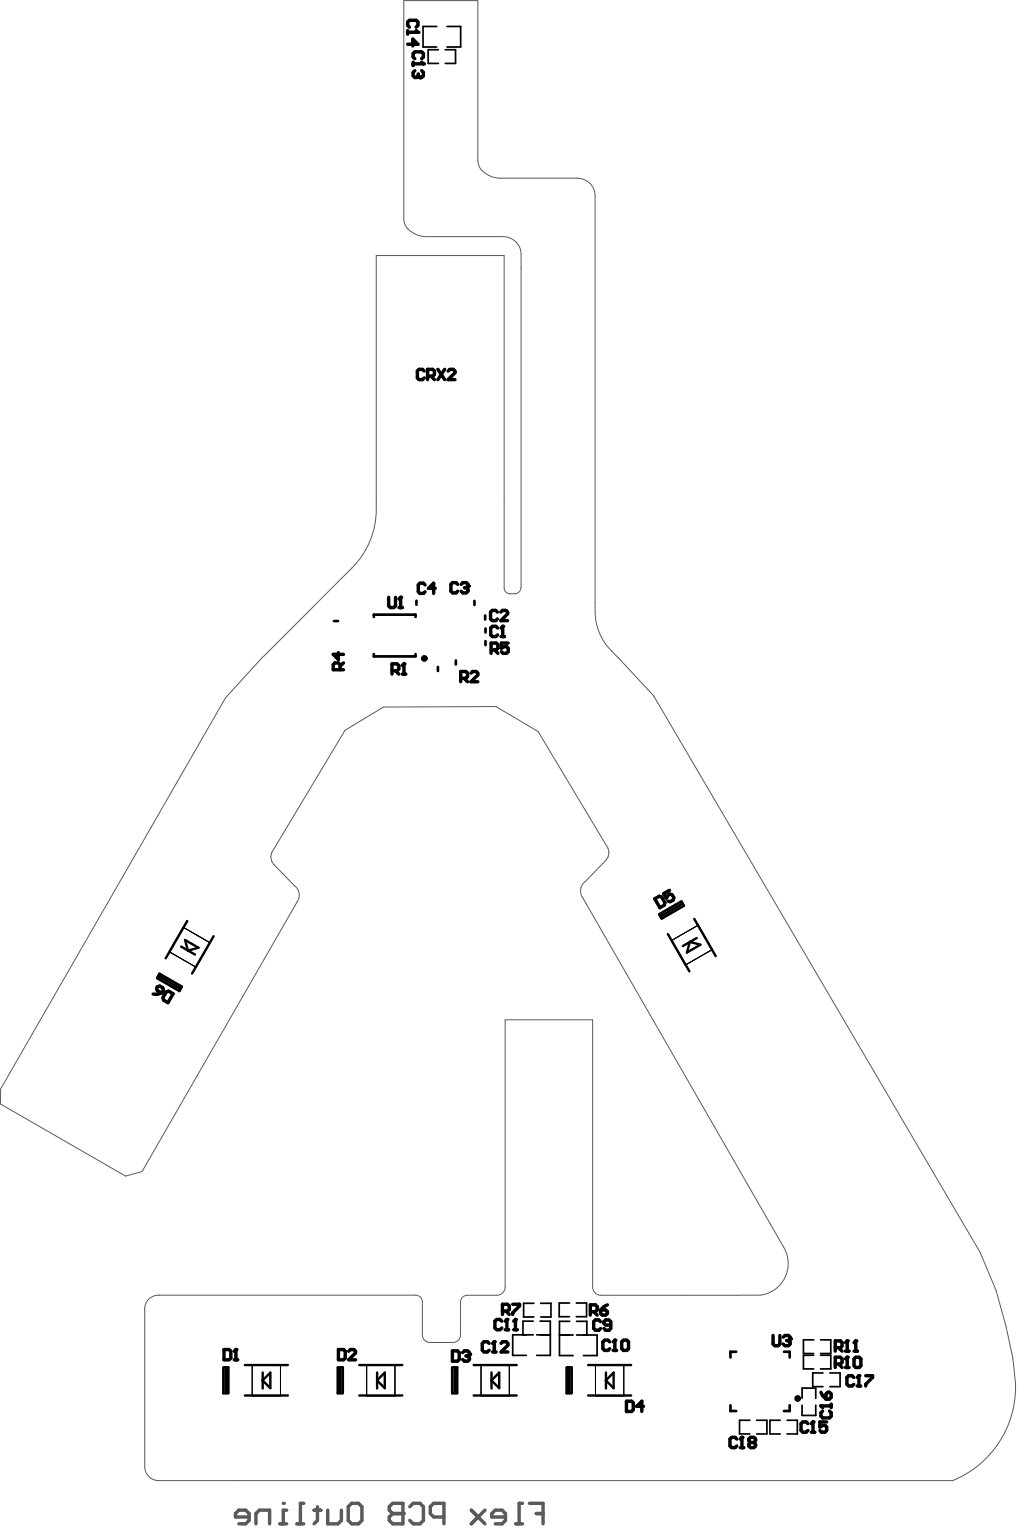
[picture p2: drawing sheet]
<svg xmlns="http://www.w3.org/2000/svg" width="252mm" height="378mm" viewBox="0 0 252 378" stroke-linecap="round" stroke-linejoin="round" font-family="sans-serif">
<g fill="none" stroke="#5a5a5a" stroke-width=".25">
<path d="M117.9 39.6v-39.5h-18.2v53.9M105.2 58.4h18.9M123.5 44h18.9M146.9 48.3v102.7M128.6 62.7v82.4M92.9 125.8v-62.7h31.5v82M86.9 140.2l-22.6 22.6-8.6 9.5-55.6 96.7v3.6l30.9 17.8 4.1-1.1 38.2-66.6M125.8 146.6h1.4M150.9 160.8l10.5 11 80.6 137.5 3.9 9.4 2.4 8.8 1.7 7.9 .7 6.2M150.1 209.5l.2 1.1-.2 1.1-.5 .7-5.1 5.3M150.1 209.5l-17.3-28.9-10.4-6.1-27.7 .1-9.5 5.8-18.1 30.1-.3 1.1 .3 1.1 .5 .8 5.1 5.2M45.2 229l6.7 3.8-3.5 6-6.6-3.8z"/>
<path d="M143.8 221.7l49.6 86.2M165.7 232.3l6.6-3.8 3.5 6-6.6 3.8zM39.1 319.8h63.5M115.3 319.9h7.4M146.3 317.8v-66h-21.6v66M187.6 319.8l-39.3 .1M35.7 323.2v39M62.3 337h6.9v7.7h-6.9zM90.5 337h7v7.7h-7zM104.3 321.5v8.2M106.1 331.5h5.7M113.7 321.5v8.2"/>
<path d="M118.7 337h7v7.7h-7zM147 337h7v7.7h-7zM39.2 365.6h196"/>
</g>
<path d="M99.5 371.2v5.1h-2.6l-.8-.8v-.9l.8-.8h2.6M101.1 372.1l.9-.9h1.7l.8 .9v3.4l-.8 .8h-1.7l-.9-.8M109.6 374.6h-2.5l-.9-.8v-1.7l.9-.9h2.5v5.1M116.3 372.9l3.4 3.4M119.7 372.9l-3.4 3.4M124.8 374.6h-3.4v-.8l.8-.9h1.7l.9 .9v1.7l-.9 .8h-1.7M127.3 376.3h1.7M129 371.2h-.9v5.1M130.7 371.2h3.4v5.1M132.4 373.8h1.7" fill="none" stroke="#5a5a5a" stroke-width=".84"/>
<circle cx="99.5" cy="373.8" r=".42" fill="#5a5a5a"/>
<path d="M69.1 376.3h1.7M70.8 372.9h-.9v3.4M73.3 376.3h1.7M75 371.2h-.9v5.1M77.5 372.9h1.7M78.4 372.1v3.4l-.9 .8M80.9 372.9v3.4h2.5l.9-.8v-2.6M86.8 371.2h1.7l.8 .9v3.4l-.8 .8h-1.7l-.8-.8v-3.4zM99.5 371.2h-2.6l-.8 .9v.8l.8 .9h2.6" fill="none" stroke="#5a5a5a" stroke-width=".84"/>
<circle cx="69.9" cy="371.2" r=".42" fill="#5a5a5a"/>
<path d="M61.5 374.6h-3.4v-.8l.9-.9h1.6l.9 .9v1.7l-.9 .8h-1.6M63.2 376.3v-2.5l.8-.9h2.6v3.4" fill="none" stroke="#5a5a5a" stroke-width=".84"/>
<g fill="none" stroke="#5a5a5a" stroke-width=".25">
<path d="M117.9 39.6a4.9 4.9 0 0 0 4.9 4.4h.7M99.7 54a4.9 4.9 0 0 0 4.8 4.4h.7M124.1 58.4a4.4 4.4 0 0 1 4.5 4.3M142.4 44a4.4 4.4 0 0 1 4.5 4.3M92.9 125.8a20.4 20.4 0 0 1-6 14.4M124.4 145.1a1.42 1.42 0 0 0 1.4 1.5M128.6 145.1a1.61 1.61 0 0 1-1.4 1.5M146.9 151a13.9 13.9 0 0 0 4 9.8M72.7 218.7a2.87 2.87 0 0 1 .6 4M144.5 217.7a2.87 2.87 0 0 0-.7 4M39.1 319.8a3.4 3.4 0 0 0-3.4 3.4M102.6 319.8a1.67 1.67 0 0 1 1.7 1.7"/>
<path d="M115.3 319.9a1.66 1.66 0 0 0-1.6 1.6M124.7 317.8a2.02 2.02 0 0 1-2 2.1M146.3 317.8a2.02 2.02 0 0 0 2 2.1M193.4 307.9a7.8 7.8 0 0 1-5.8 11.9M104.3 329.7a1.86 1.86 0 0 0 1.8 1.8M113.7 329.7a1.86 1.86 0 0 1-1.9 1.8M250.7 341.6a25 25 0 0 1-15.5 24M35.7 362.2a3.5 3.5 0 0 0 3.5 3.4"/>
</g>
<path d="M45.2 229l6.7 3.8-3.5 6-6.6-3.8zM165.7 232.3l6.6-3.8 3.5 6-6.6 3.8zM62.3 337h6.9v7.7h-6.9zM90.5 337h7v7.7h-7zM118.7 337h7v7.7h-7zM147 337h7v7.7h-7z" fill="none" stroke="#000" stroke-width=".25"/>
<g fill="none" stroke="#000" stroke-width=".42">
<path d="M107.8 6.5h-3.4v5.1h3.4M108.2 12.3h-2.5v3.4h2.5M109.9 12.3h2.5v3.4h-2.5M110.3 6.5h3.4v5.1h-3.4M131.6 329.6h-5v5.1h3.3M131.6 326.3h-2.5v3.3M131.8 321.8h-2.6v3.4h2.6M132.5 329.6h3.3M133.3 326.3h2.5v8.4h-3.3M133.5 321.8h2.5v3.4h-2.5M138.1 329.7h3.4M140.6 321.8h-2.6v3.4h2.6"/>
<path d="M140.6 326.3h-2.5v8.4h3.4M142.3 321.8h2.5v3.4h-2.5M142.3 329.7h5.1v5h-3.4M142.3 326.3h2.6v3.4M200.9 334.7h-2.6v3.4h2.6M200.9 330.9h-2.6v3.3h2.6M202.5 334.7h2.6v3.4h-2.6M202.5 330.9h2.6v3.3h-2.6M203.1 339h-2.5v3.4h2.5M204.8 339h2.6v3.4h-2.6M185.1 350.7h-2.6v3.4h2.6M186.8 350.7h2.5v3.4h-2.5"/>
<path d="M192.6 350.7h-2.5v3.4h2.5M194.3 350.7h2.5v3.4h-2.5M198 345.3v-2.5h3.4v2.5M198 347v2.5h3.4v-2.5"/>
</g>
<g fill="none" stroke="#000" stroke-width=".66">
<path d="M82.4 153.4h1M92.3 152.4v-.6h10.3v.6M102.8 148.3v1M117.1 148.4v1M119.8 152v1M119.8 155.2v1M119.8 158.3v1M92.3 161.5v.6h10.3v-.6M108.1 164.7v1M112.5 163.1v1M168.2 222.6l-5.5 3.2 .6 1M168.2 222.6l.6 1.1-5.5 3.1"/>
<path d="M168.5 223.1l-5.5 3.2M38.8 241.5l.6-1 5.4 3.1M38.8 241.6l5.5 3.1 .6-1M39.1 241l5.5 3.2M55.1 337.7v6.3h1.2M55.2 337.7h1.2v6.3M55.8 337.7v6.3M83.4 337.7v6.3h1.2M83.4 337.7h1.2v6.3M84 337.7v6.3M111.6 337.7v6.3h1.2M111.7 337.7h1.1v6.3"/>
<path d="M112.3 337.7v6.3M139.9 337.7v6.3h1.2M139.9 337.7h1.2v6.3M140.5 337.7v6.3M181.7 333.8h-1.4v1.4M193.5 333.8h1.4v1.4M180.3 347v1.4h1.4M194.9 347v1.4h-1.4"/>
</g>
<g fill="none" stroke="#000" stroke-width=".59">
<path d="M44.7 233.7l3.4 2M45.7 232.1l3.3 1.9-2.6 .7zM46.2 227.4l-5.3 9.3M52.7 231.2l-5.3 9.2M164.9 230.7l5.3 9.2M170.3 232.6l2.6 .7-3.3 1.9zM171.4 226.9l5.3 9.2M172 231.6l-3.4 2M60.4 337.1h10.7M64.8 338.9v4M66.7 339v3.8l-1.9-1.9zM88.7 337.1h10.6"/>
<path d="M93.1 338.9v4M95 339v3.8l-1.9-1.9zM116.9 337.1h10.7M121.3 338.9v4M123.2 339v3.8l-1.9-1.9zM145.2 337.1h10.6M149.6 338.9v4M151.5 339v3.8l-1.9-1.9zM60.4 344.6h10.7M88.7 344.6h10.6M116.9 344.6h10.7M145.2 344.6h10.6"/>
</g>
<g fill="none" stroke="#000" stroke-width=".84">
<path d="M100.6 7.5v.9M100.6 10.9h2.6l-1.3-1.2v1.7M101.1 6.7l-.5-.4v-.9l.5-.4h1.6l.5 .4v.9l-.5 .4M102 15.3v.9M102.4 14.5l-.4-.4v-.9l.4-.4h1.7l.4 .4v.9l-.4 .4M102.4 17.5l-.4 .4v.8l.4 .4h.4l.4-.4M102.7 7.5l.5 .5h-2.6M103.2 18.3v.4M104.1 17.5l.4 .4v.8l-.4 .4h-.4l-.5-.4M104.1 15.3l.4 .5h-2.5M104.7 91.6l-.4-.4h-.9l-.4 .4v1.7l.4 .4h.9l.4-.4M105.5 92.9h1.3l.4-.4v-.9l-.4-.4h-1.3v2.5"/>
<path d="M106.4 92.9l.8 .8M108.1 91.2l1.7 2.5M109.8 91.2l-1.7 2.5M110.6 91.6l.4-.4h.9l.4 .4v.5l-1.7 1.6h1.7M95.9 147.5v2.1l.5 .4h.8l.4-.4v-2.1M98.5 150h.8M98.5 147.9l.4-.4v2.5M104.9 144.4l-.4-.4h-.8l-.5 .4v1.7l.5 .4h.8l.4-.4M107.5 145.3h-1.7l1.2-1.3v2.5M113 144.3l-.4-.4h-.9l-.4 .4v1.7l.4 .4h.9l.4-.4M113.8 144.3l.5-.4h.8l.4 .4v.4l-.4 .4M114.7 145.1h.4"/>
<path d="M115.1 145.1l.4 .5v.4l-.4 .4h-.8l-.5-.4M122.8 151.2l-.4-.5h-.9l-.4 .5v1.6l.4 .5h.9l.4-.5M122.8 155.1l-.4-.4h-.8l-.5 .4v1.7l.5 .4h.8l.4-.4M123.6 151.2l.4-.5h.9l.4 .5v.4l-1.7 1.7h1.7M123.7 157.2h.8M123.7 155.1l.4-.4v2.5M125.4 158.8h-1.6v1.3l.8-.5h.4l.4 .5v.8l-.4 .4h-.8l-.4-.4M83.5 161.2v1.7l-1.2-1.3h2.5M83.9 165.4v-1.3l-.4-.4h-.8l-.4 .4v1.3h2.5M84.8 163.7l-.9 .8M96.8 165.6h1.2l.4-.4v-.8l-.4-.5h-1.2v2.6M97.6 165.6l.8 .9"/>
<path d="M99.3 164.4l.4-.5v2.6M99.3 166.5h.8M113.7 167.5h1.3l.4-.4v-.9l-.4-.4h-1.3v2.6M114.6 167.5l.8 .9M116.3 166.2l.4-.4h.8l.4 .4v.5l-1.6 1.7h1.6M121.2 160.5h1.3l.4-.4v-.9l-.4-.4h-1.3v2.5M122.1 160.5l.8 .8M165.3 219.8l-1.5 .9 .6 1.1 .6-.8 .3-.2 .6 .1 .4 .8-.1 .6-.8 .4-.5-.2M161.6 222l1.1-.7 .6 .2 .8 1.4-.1 .6-1.1 .7zM38.9 243.7l.5-.2 .8 .4 .1 .6-.4 .7-1.1-.6-.1-.6zM39.9 245.2l-1.1 .3h-1M41.1 244.9l.5-.1 1.1 .6-1.2 2.2-1.1-.6-.2-.6z"/>
<path d="M55.3 333.3h1.3l.4 .4v1.7l-.4 .4h-1.3zM57.8 335.8h.9M57.8 333.7l.4-.4v2.5M83.5 333.3h1.3l.4 .4v1.7l-.4 .4h-1.3zM86.1 333.7l.4-.4h.8l.5 .4v.4l-1.7 1.7h1.7M111.7 333.6h1.2l.5 .4v1.7l-.5 .4h-1.2zM114.2 334l.4-.4h.9l.4 .4v.4l-.4 .5M115 334.9h.5M115.5 334.9l.4 .4v.4l-.4 .4h-.9l-.4-.4M120.7 331.7l-.4-.4h-.8l-.5 .4v1.7l.5 .5h.8l.4-.5M121.6 333.9h.8M121.6 331.7l.4-.4v2.6"/>
<path d="M123.7 331.7l.4-.4h.9l.4 .4v.5l-1.7 1.7h1.7M123.9 326.3l-.5-.5h-.8l-.4 .5v1.6l.4 .5h.8l.5-.5M124 323.8h1.3l.4-.5v-.8l-.4-.4h-1.3v2.5M124.7 328.4h.8M124.7 326.3l.4-.5v2.6M124.9 323.8l.8 .8M126.6 322.1h1.6v.4l-1.6 1.7v.4M126.8 328.4h.9M126.8 326.3l.4-.5v2.6M145.7 323.9h1.3l.4-.4v-.9l-.4-.4h-1.3v2.6M146.6 323.9l.8 .9M148.2 326.4l-.4-.4h-.8l-.5 .4v1.7l.5 .4h.8l.4-.4"/>
<path d="M148.2 323.5h1.3l.4 .4v.4l-.4 .5h-.8l-.5-.5zM149.9 322.2l-.8 .4-.9 .9M150.5 331.4l-.4-.5h-.9l-.4 .5v1.7l.4 .4h.9l.4-.4M150.8 327.2h-1.3l-.4-.4v-.4l.4-.4h.8l.5 .4v1.7l-.5 .4h-.8l-.4-.4M151.4 333.5h.8M151.4 331.4l.4-.5v2.6M153.9 330.9h.8l.4 .5v1.7l-.4 .4h-.8l-.4-.4v-1.7zM190.8 329.8v2.1l.4 .4h.9l.4-.4v-2.1M193.4 330.2l.4-.4h.8l.4 .4v.4l-.4 .5M194.2 331.1h.4M194.6 331.1l.4 .4v.4l-.4 .4h-.8l-.4-.4M206.2 332.8h1.2l.5-.4v-.9l-.5-.4h-1.2v2.6"/>
<path d="M206.2 336.8h1.2l.5-.4v-.8l-.5-.4h-1.2v2.5M207 332.8l.9 .9M207 336.8l.9 .9M208.7 331.5l.4-.4v2.6M208.7 333.7h.8M208.7 335.6l.4-.4v2.5M208.7 337.7h.8M210.8 333.7h.9M210.8 331.5l.4-.4v2.6M210.8 335.6l.4-.4h.9l.4 .4v1.7l-.4 .4h-.9l-.4-.4zM213.7 339.7h1.7v.5l-1.7 1.6v.5M154.6 346h1.3l.4 .4v1.7l-.4 .5h-1.3z"/>
<path d="M158.8 347.3h-1.6l1.2-1.3v2.6M181.9 355.4l-.4-.4h-.9l-.4 .4v1.7l.4 .4h.9l.4-.4M182.7 357.5h.9M182.7 355.4l.4-.4v2.5M185.2 356.2l-.4-.4v-.4l.4-.4h.9l.4 .4v.4l-.4 .4M185.2 356.2l-.4 .4v.5l.4 .4h.9l.4-.4v-.5l-.4-.4M185.2 356.2h.9M199.4 351.6l-.4-.5h-.8l-.5 .5v1.6l.5 .5h.8l.4-.5M200.3 353.7h.8M200.3 351.6l.4-.5v2.6M202.6 343.8l.5 .9 .8 .8M203.1 348.5l-.5 .4v.8l.5 .4h1.6l.5-.4v-.8l-.5-.4"/>
<path d="M204.1 351.1h-1.7v1.3l.8-.4h.4l.5 .4v.8l-.5 .5h-.8l-.4-.5M204.3 343.8h.4l.5 .4v.9l-.5 .4h-.8v-1.3zM205.2 346.8v.8M205.2 347.2h-2.6l.5 .4M210.7 340.2l-.4-.5h-.8l-.4 .5v1.6l.4 .5h.8l.4-.5M211.6 342.3h.8M211.6 340.2l.4-.5v2.6"/>
</g>
<g fill="#000">
<circle cx="103.2" cy="8" r=".42"/>
<circle cx="103.7" cy="19.1" r=".42"/>
<circle cx="104.5" cy="15.8" r=".42"/>
<circle cx="98.9" cy="147.5" r=".42"/>
<circle cx="115.5" cy="144.7" r=".42"/>
<circle cx="124.1" cy="154.7" r=".42"/>
<circle cx="99.7" cy="163.9" r=".42"/>
<circle cx="58.2" cy="333.3" r=".42"/>
<circle cx="115.9" cy="334.4" r=".42"/>
<circle cx="122" cy="331.3" r=".42"/>
<circle cx="125.1" cy="325.8" r=".42"/>
<circle cx="127.2" cy="325.8" r=".42"/>
<circle cx="151.8" cy="330.9" r=".42"/>
<circle cx="195" cy="330.6" r=".42"/>
<circle cx="209.1" cy="335.2" r=".42"/>
<circle cx="209.1" cy="331.1" r=".42"/>
<circle cx="211.2" cy="331.1" r=".42"/>
<circle cx="212" cy="339.7" r=".42"/>
<circle cx="183.1" cy="355" r=".42"/>
<circle cx="200.7" cy="351.1" r=".42"/>
<circle cx="202.6" cy="347.2" r=".42"/>
</g>
<g fill="none" stroke="#000" stroke-width=".83">
<circle cx="104.7" cy="162.6" r=".42"/>
<circle cx="196.9" cy="345.3" r=".42"/>
</g>
</svg>
